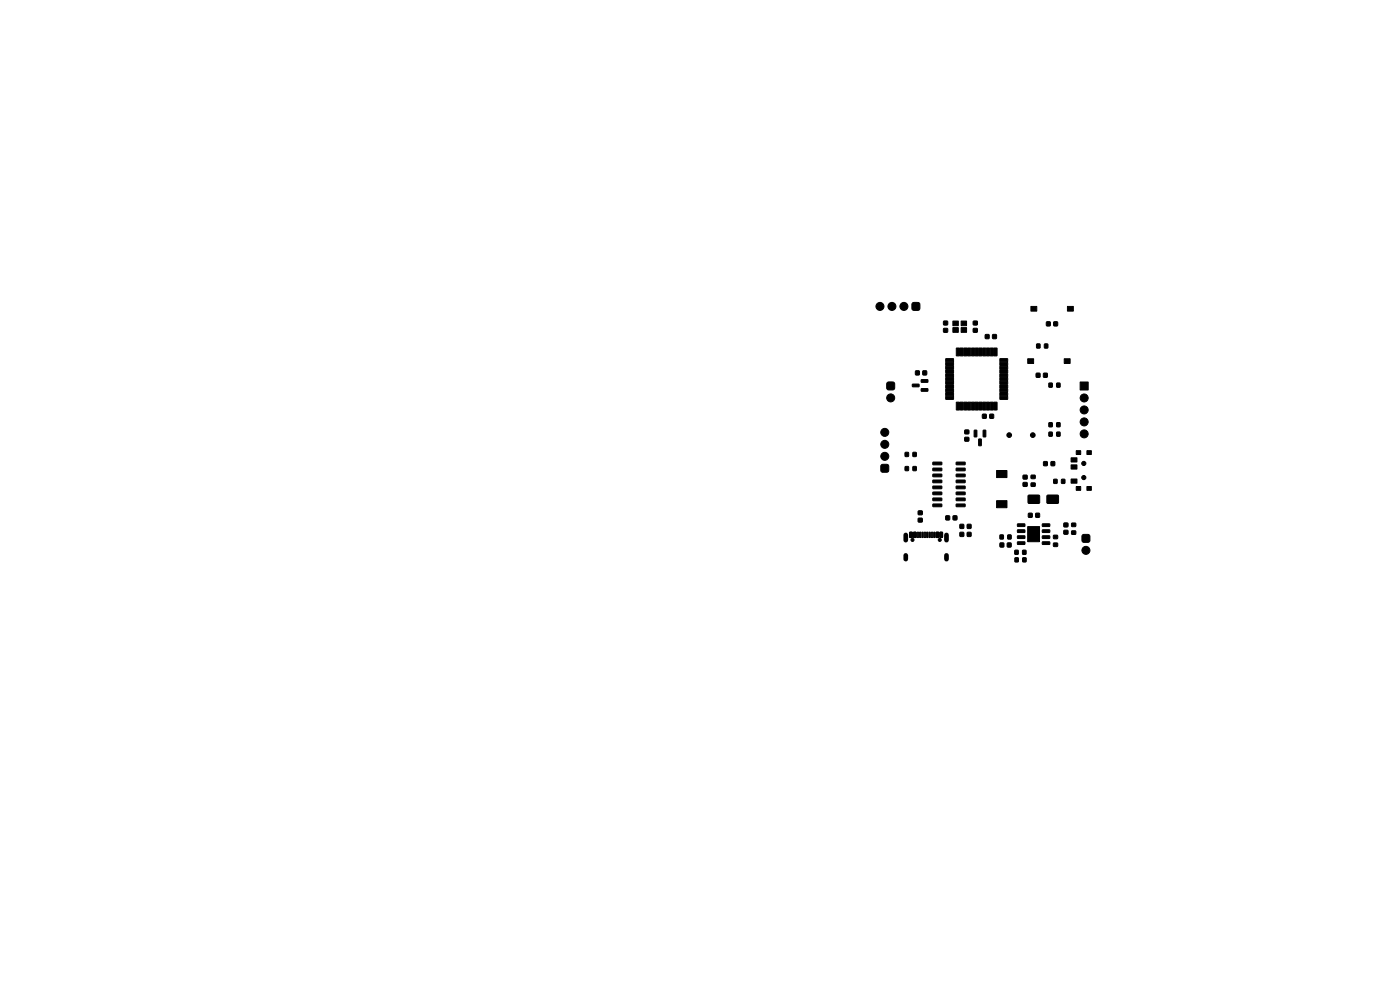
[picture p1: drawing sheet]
<svg xmlns="http://www.w3.org/2000/svg" width="297mm" height="210mm" viewBox="0 0 297 210" stroke-linecap="round" stroke-linejoin="round" font-family="sans-serif">
<g fill="#000" stroke="#000" stroke-width=".21">
<path d="M194.2 78.7h.8v.8h-.8zM193.5 64.3l.4-.2 1.1 .1 .1 .4v1.1l-.4 .2-1.1-.1-.2-.4zM195.8 78.7h.8v.8h-.8zM200.2 68.1h.8v.8h-.8zM200.2 69.7h.8v.8h-.8zM200.7 76.1h1.5l.1 .6h-1.6zM200.7 76.9h1.5l.1 .6h-1.6zM200.7 77.7h1.5l.1 .6h-1.6zM200.7 78.5h1.5l.1 .6h-1.6zM200.7 79.3h1.5l.1 .6h-1.6zM202.9 73.9h.6v1.6l-.6-.1zM202.1 68.1h1.2v1h-1.2z"/>
<path d="M202.1 69.5h1.2v1h-1.2zM203.7 73.9h.6v1.6l-.6-.1zM204.5 73.9h.6v1.6l-.6-.1zM203.9 68.1h1.1v1h-1.1zM203.9 69.5h1.1v1h-1.1zM205.3 73.9h.6v1.6l-.6-.1zM206.1 73.9h.6v1.6l-.6-.1zM206.5 69.7h.8v.8h-.8zM206.5 68.1h.8v.8h-.8zM206.9 73.9h.6v1.6l-.6-.1zM207.7 73.9h.6v1.6l-.6-.1zM208.5 73.9h.6v1.6l-.6-.1z"/>
<path d="M209 71h.8v.8h-.8zM209.3 73.9h.6v1.6l-.6-.1zM210.1 73.9h.6v1.6l-.6-.1zM210.6 71h.8v.8h-.8zM210.9 73.9h.6v1.6l-.6-.1zM212.1 79.3h1.6l.1 .6h-1.6zM212.1 78.5h1.6l.1 .6h-1.6zM212.1 77.7h1.6l.1 .6h-1.6zM212.1 76.9h1.6l.1 .6h-1.6zM212.1 76.1h1.6l.1 .6h-1.6zM218 76.1h1.3v1h-1.3zM219.8 79.2h.8v.8h-.8z"/>
<path d="M218.7 65h1.3v1h-1.3zM219.9 73h.7v.8h-.7zM221.4 79.2h.8v.8h-.8zM221.6 73h.7v.8h-.7zM222 68.3h.8v.8h-.8zM223.6 68.3h.7v.8h-.7zM225.8 76.1h1.2v1h-1.2zM226.4 65h1.3v1h-1.3zM188.3 81.1l1.1-.1 .3 .2 .1 1.1-.2 .3-1.1 .1-.3-.2-.1-1.1zM192 96h.7v.8h-.7zM192 99h.7v.8h-.7zM193.7 96h.7v.8h-.7z"/>
<path d="M193.7 99h.7v.8h-.7zM193.6 81.5h1.3l.1 .5-1.4 .1zM195.4 82.5l1.4-.1 .1 .5-1.4 .1zM195.4 80.6l1.4-.1 .1 .5-1.4 .1zM197.9 98.1l1.8-.1 .1 .5-1.8 .1zM197.9 99.3h1.8l.1 .5-1.8 .1zM200.7 80.1h1.5l.1 .6h-1.6zM200.7 80.9h1.5l.1 .6h-1.6zM200.7 81.7h1.5l.1 .6h-1.6zM200.7 82.5h1.5l.1 .6h-1.6zM200.7 83.3h1.5l.1 .6h-1.6zM200.7 84.1h1.5l.1 .6h-1.6z"/>
<path d="M202.9 99.3h1.8l.1 .5-1.9 .1zM202.9 98.1l1.8-.1 .1 .5-1.9 .1zM202.9 85.3l.6 .1v1.6l-.6-.1zM203.7 85.3l.6 .1v1.6l-.6-.1zM204.5 85.3l.6 .1v1.6l-.6-.1zM205.3 85.3l.6 .1v1.6l-.6-.1zM204.7 91.2h.8v.8h-.8zM204.7 92.8h.8v.8h-.8zM206.1 85.3l.6 .1v1.6l-.6-.1zM206.9 85.3l.6 .1v1.6l-.6-.1zM206.7 91.3h.5v1.4l-.5-.1zM207.7 85.3l.6 .1v1.6l-.6-.1z"/>
<path d="M207.6 93.1l.6 .1-.1 1.4-.5-.1zM208.4 87.9h.8v.8h-.8zM208.5 85.3l.6 .1v1.6l-.6-.1zM208.6 91.3h.5v1.4l-.5-.1zM209.3 85.3l.6 .1v1.6l-.6-.1zM210 87.9h.8v.8h-.8zM210.1 85.3l.6 .1v1.6l-.6-.1zM210.9 85.3l.6 .1v1.6l-.6-.1zM212.1 84.1h1.6l.1 .6h-1.6zM212.1 83.3h1.6l.1 .6h-1.6zM212.1 82.5h1.6l.1 .6h-1.6zM212.1 81.7h1.6l.1 .6h-1.6z"/>
<path d="M212.1 80.9h1.6l.1 .6h-1.6zM212.1 80.1h1.6l.1 .6h-1.6zM221.4 97.9h.8v.9h-.8zM222.5 81.3h.7v.8h-.7zM222.5 91.7h.7v.8h-.7zM222.5 89.7h.7v.8h-.7zM223 97.9h.7v.9h-.7zM224.2 81.3h.7v.8h-.7zM224.2 91.7h.7v.8h-.7zM224.2 89.7h.7v.8h-.7zM227.2 98.6h1.3v.9h-1.3zM227.2 97.1h1.3v.9h-1.3z"/>
<path d="M229.1 81h1.7v1.7h-1.7zM228.3 95.6h1v.8h-1zM230.6 95.6h.9v.8h-.9zM186.9 98.7l.4-.2 1.1 .1 .2 .3-.1 1.1-.4 .2-1.1-.1-.1-.3zM193 112.9l.6 .1-.1 1-.5-.1zM193.8 112.9l.6 .1-.1 1-.5-.1zM194.6 112.9l.3 .1-.1 1h-.2zM195.1 112.9l.3 .1-.1 1h-.2zM194.8 108.4h.8v.8h-.8zM194.8 109.9h.8v.8h-.8zM195.6 112.9l.3 .1-.1 1h-.2zM196.1 112.9l.3 .1-.1 1h-.2z"/>
<path d="M196.6 112.9l.3 .1-.1 1h-.2zM197.1 112.9l.3 .1-.1 1h-.2zM197.6 112.9l.3 .1-.1 1h-.2zM197.9 100.6h1.8l.1 .5h-1.8zM197.9 101.9l1.8-.1 .1 .5-1.8 .1zM197.9 103.1h1.8l.1 .5-1.8 .1zM197.9 104.4h1.8l.1 .5-1.8 .1zM197.9 105.7l1.8-.1 .1 .5-1.8 .1zM197.9 106.9h1.8l.1 .5-1.8 .1zM198.1 112.9l.3 .1-.1 1h-.2zM198.6 112.9l.6 .1-.1 1-.5-.1zM199.4 112.9l.6 .1-.1 1-.5-.1z"/>
<path d="M200.7 109.4h.7v.9h-.7zM202.2 109.4h.8v.9h-.8zM202.9 106.9h1.8l.1 .5-1.9 .1zM202.9 105.7l1.8-.1 .1 .5-1.9 .1zM202.9 104.4h1.8l.1 .5-1.9 .1zM202.9 103.1h1.8l.1 .5-1.9 .1zM202.9 101.9l1.8-.1 .1 .5-1.9 .1zM202.9 100.6h1.8l.1 .5h-1.9zM203.7 112.9h.7v.9h-.7zM203.7 111.2h.7v.9h-.7zM205.2 112.9h.8v.9h-.8zM205.2 111.2h.8v.9h-.8z"/>
<path d="M212.2 115.2h.7v.8h-.7zM212.2 113.5h.6v.8h-.6zM211.4 106.2h2.2v1.5h-2.2zM211.4 99.8h2.2v1.5h-2.2zM213.7 115.2h.8v.8h-.8zM213.8 113.5h.7v.8h-.7zM215.3 118.3h.7v.9h-.7zM215.9 111.1h1.5v.5l-1.5 .1zM215.9 112.4h1.5v.5l-1.5 .1zM215.9 113.7h1.5v.4l-1.5 .1zM215.9 115l1.5-.1v.5l-1.5 .1zM215.3 116.7h.7v.9h-.7z"/>
<path d="M217 118.3h.7v.9h-.7zM217 116.7h.6v.9h-.6zM217.1 100.8h.8v.8h-.8zM217.1 102.4h.8v.7h-.8zM218 111.7h2.5v3.2h-2.5zM218.1 105.1h2.4v1.6h-2.4zM218.2 108.9h.8v.8h-.8zM218.8 100.8h.8v.7h-.8zM218.8 102.5h.8v.6h-.8zM219.7 108.9h.8v.8h-.8zM221.1 115l1.5-.1 .1 .5-1.5 .1zM221.1 113.7h1.5l.1 .4-1.5 .1z"/>
<path d="M221.1 112.4h1.5l.1 .5-1.5 .1zM221.1 111.1h1.5l.1 .5-1.5 .1zM222.1 105.1h2.4v1.6h-2.4zM223.5 113.6h.8v.6h-.8zM223.5 115.2h.8v.7h-.8zM223.6 101.7h.6v.8h-.6zM225.7 112.5h.8v.8h-.8zM225.7 111h.8v.7h-.8zM225.2 101.7h.7v.8h-.7zM227.4 112.6h.8v.7h-.8zM227.4 111h.8v.7h-.8zM227.2 101.6h1.3v.9h-1.3z"/>
<path d="M228.3 103.2h1v.8h-1zM229.6 113.5l.3-.1h1.1l.2 .4-.1 1.1-.3 .2-1.1-.1-.2-.4zM230.6 103.2h.9v.8h-.9z"/>
<circle cx="186.7" cy="65" r=".85"/>
<circle cx="189.2" cy="65" r=".85"/>
<circle cx="191.8" cy="65" r=".85"/>
<circle cx="187.7" cy="96.8" r=".85"/>
<circle cx="187.7" cy="94.3" r=".85"/>
<circle cx="187.7" cy="91.7" r=".85"/>
<circle cx="189" cy="84.4" r=".85"/>
<circle cx="214.1" cy="92.3" r=".5"/>
<circle cx="219.1" cy="92.3" r=".5"/>
<circle cx="229.9" cy="98.3" r=".44"/>
<circle cx="230" cy="84.4" r=".85"/>
<circle cx="230" cy="89.5" r=".85"/>
<circle cx="230" cy="87" r=".85"/>
<circle cx="230" cy="92" r=".85"/>
<circle cx="193.6" cy="114.5" r=".33"/>
<circle cx="199.4" cy="114.5" r=".33"/>
<circle cx="229.9" cy="101.3" r=".44"/>
<circle cx="230.4" cy="116.7" r=".85"/>
</g>
<path d="M192.2 113.5v1.1M192.2 117.8v.8M200.8 113.5v1.1M200.8 117.8v.8" fill="none" stroke="#000" stroke-width="1"/>
</svg>
